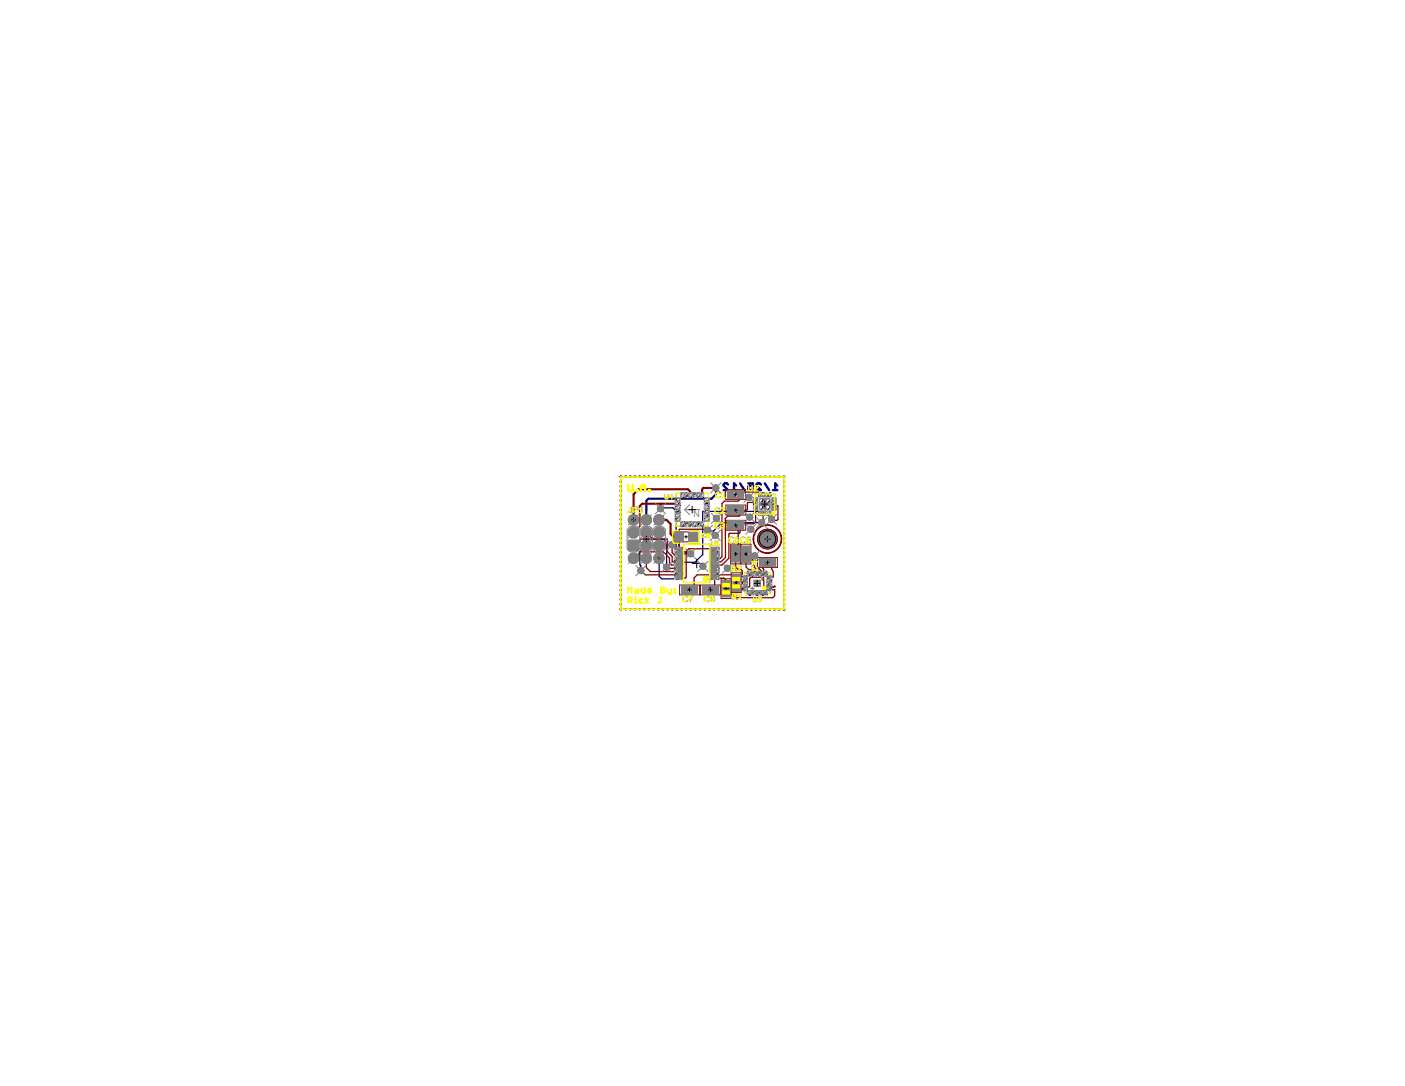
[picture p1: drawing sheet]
<svg xmlns="http://www.w3.org/2000/svg" width="279mm" height="216mm" viewBox="0 0 279 216" stroke-linecap="round" stroke-linejoin="round" font-family="sans-serif">
<defs><g id="words">
<g font-size="2" fill="#808080">
<text x="142.2" y="99.1">C1</text>
<text x="125" y="102.1">JP1</text>
<text x="137.9" y="102.9">N</text>
<text x="142" y="105.1">C3</text>
<text x="142.1" y="102.1">C2</text>
<text x="144.8" y="108">C5</text>
<text x="145.4" y="113.7">R2</text>
<text x="147.1" y="108">C6</text>
<text x="150.7" y="113.5" transform="rotate(-90 150.7 113.5)">C4</text>
<text x="135.7" y="119.7">C7</text>
<text x="140" y="119.7">C8</text>
<text x="145.5" y="119.2">R1</text>
</g>
<text font-size="1.6" fill="#808080" x="139.5" y="107">C9</text>
<g font-size=".4" fill="#808080">
<text x="149.8" y="117.3">X</text>
<text x="151.6" y="115.6">Y</text>
</g>
</g></defs>
<g fill="#808080" stroke="#808080" stroke-width=".2">
<path d="M124.9 107.4h2.1v2.1h-2.1z"/>
<circle cx="126" cy="105.9" r="1.12"/>
<circle cx="128.5" cy="108.4" r="1.12"/>
<circle cx="128.5" cy="105.9" r="1.12"/>
<circle cx="131" cy="108.4" r="1.12"/>
<circle cx="131" cy="105.9" r="1.12"/>
</g>
<g fill="#808080" stroke="#808080" stroke-width=".2">
<circle cx="126" cy="103.4" r="1.04"/>
<circle cx="128.5" cy="103.4" r="1.04"/>
<circle cx="131" cy="103.4" r="1.04"/>
<circle cx="152.6" cy="107.2" r="1.76"/>
<circle cx="131" cy="111" r="1.04"/>
<circle cx="128.5" cy="111" r="1.04"/>
<circle cx="126" cy="111" r="1.04"/>
<circle cx="142.3" cy="97" r=".61"/>
<circle cx="148.9" cy="98.9" r=".61"/>
<circle cx="149.1" cy="102.8" r=".61"/>
<circle cx="149.3" cy="105.2" r=".61"/>
<circle cx="139.8" cy="112.6" r=".61"/>
<circle cx="144.7" cy="113" r=".61"/>
<circle cx="142.2" cy="106.4" r=".61"/>
<circle cx="133.6" cy="108.3" r=".61"/>
<circle cx="142.5" cy="103.1" r=".61"/>
<circle cx="137.4" cy="110.1" r=".61"/>
<circle cx="131.3" cy="101.1" r=".61"/>
<circle cx="151.5" cy="103.9" r=".61"/>
<circle cx="140.7" cy="105.4" r=".61"/>
<circle cx="150.1" cy="110.5" r=".61"/>
<circle cx="127.4" cy="113.4" r=".61"/>
<circle cx="132.6" cy="112.7" r=".61"/>
<circle cx="153.4" cy="103.3" r=".61"/>
</g>
<g fill="#000080" stroke="#000080" stroke-width=".2">
<path d="M152.5 105.3a1.9 1.9 0 0 1 2.1 1.9 1.9 1.9 0 0 1-2.1 1.9v-.1a1.81 1.81 0 0 0 1.9-1.8 1.81 1.81 0 0 0-1.9-1.9z" fill-rule="evenodd"/>
<path d="M151.4 105.6l.6-.3 .7-.1v.1a1.81 1.81 0 0 0-1.8 1.9 1.81 1.81 0 0 0 1.8 1.8v.1a1.91 1.91 0 0 1-1.9-1.2 1.91 1.91 0 0 1 .6-2.3z" fill-rule="evenodd"/>
</g>
<path d="M144.8 96.3l-.2-.2h-.5l-.2 .2v.2l.9 .9h-.9M145.5 97.4h.9M146.4 96.5l-.4-.4v1.3M147.2 96.1l.8 1.3M148.8 96.1h.9v.7l-.5-.3h-.2l-.2 .3v.4l.2 .2h.5l.2-.2M151.3 96.3l-.2-.2h-.4l-.3 .2v.2l.9 .9h-.9M152.1 96.1l.9 1.3M153.7 97.4h.9M154.6 96.5l-.4-.4v1.3" fill="none" stroke="#000080" stroke-width=".47"/>
<g fill="none" stroke="#000080" stroke-width=".42">
<path d="M123.4 95.7v.1M123.4 96.6v.1M123.4 97.5v.2M123.4 98.5v.1M123.4 99.4v.1M123.5 94.7l-.1 .2M124.4 94.7h.1M125.3 94.7h.1M126.2 94.7h.1M127.1 94.7h.2M128.1 94.7h.1M129 94.7h.1"/>
<path d="M129.9 94.7h.1M130.9 94.7h.1M131.8 94.7h.1M132.7 94.7h.1M133.6 94.7h.1M134.5 94.7h.2M135.5 94.7h.1M136.4 94.8h.1M137.3 94.8h.1M138.2 94.8h.2M139.2 94.8h.1M140.1 94.8h.1"/>
<path d="M141 94.8h.1M141.9 94.8h.1M142.3 97l.1 1.3-.9 .8h-12.6l-.4 .4v3.9M142.9 94.8h.1M143.8 94.8h.1M144.7 94.8h.1M145.6 94.8h.2M146.6 94.8h.1M147.5 94.8h.1M148.4 94.8h.1M149.4 94.8h.1M150.3 94.8h.1"/>
<path d="M151.2 94.8h.1M152.1 94.8h.1M153 94.8h.2M154 94.8h.1M154.9 94.8h.1M155.8 94.8l.1 .1M155.9 95.7v.1M155.9 96.7v.1M155.9 97.6v.1M155.9 98.5v.2M155.9 99.5v.1M123.4 100.4v.1"/>
<path d="M123.4 101.3v.1M123.4 102.2v.2M123.4 103.2v.1M123.4 104.1v.1M123.4 105.1v.1M123.4 106v.1M123.4 106.9v.1M123.4 107.9v.1M123.4 108.8v.1M123.4 109.7v.2M123.4 110.7v.1M123.4 111.6v.1"/>
<path d="M123.4 112.5v.2M123.4 113.5v.1M123.4 114.4v.2M123.4 115.4v.1M123.4 116.3v.1M123.4 117.2v.2M123.4 118.2v.1M123.4 119.1v.1M155.9 100.4v.1M155.9 101.3v.2M155.9 102.3v.1M155.9 103.2v.2"/>
<path d="M155.9 104.2v.1M155.9 105.1v.1M155.9 106v.2M155.9 107v.1M155.9 107.9v.1M155.9 108.9v.1M155.9 109.8v.1M155.9 110.7v.1M155.9 111.7v.1M155.9 112.6v.1M155.9 113.5v.2M155.9 114.5v.1"/>
<path d="M155.9 115.4v.1M155.9 116.4v.1M155.9 117.3v.1M155.9 118.2v.1M155.9 119.2v.1M123.4 121l.1 .1M123.4 120.1v.1M124.4 121.1h.1M125.3 121.1h.1M126.2 121.1h.1M127.1 121.1h.2M128.1 121.1h.1"/>
<path d="M129 121.1h.1M129.9 121.1h.1M130.9 121.1h.1M131.8 121.1h.1M132.7 121.1h.1M133.6 121.1h.1M134.5 121.1h.2M135.5 121.1h.1M136.4 121.1h.1M137.3 121.1h.1M138.2 121.1h.2M139.2 121.1h.1"/>
<path d="M140.1 121.1h.1M141 121.1h.1M141.9 121.1h.1M142.9 121.1h.1M143.8 121.2h.1M144.7 121.2h.1M145.6 121.2h.2M146.6 121.2h.1M147.5 121.2h.1M148.4 121.2h.1M149.4 121.2h.1M150.3 121.2h.1"/>
<path d="M151.2 121.2h.1M152.1 121.2h.1M153 121.2h.2M154 121.2h.1M154.9 121.2h.1M155.9 120.1v.1M155.9 121l-.1 .2"/>
</g>
<path d="M127.4 112.5h.1M127.4 112.5v.9M128.5 108.4l-1.2 1.3v2.6l.1 .2M128.5 105.9l1.4 1.3h2.2l.5 1.2v4.3M131.3 101.1l.2-.1h2.3l.7 .6v7.9l.5 .6h2.4M146.5 103.9l.3 .3v5.3l1 1h2.3M151.5 103.9h-7.9l-1.7 1.7h-1l-.2-.2M153.4 103.3v-1.4l-.2-.2h-13.5v8.5l-1.5 1.6h-2.7l-.4 .2v1.9l-1.1 1.2h-2.4l-.5-.5-.1-3.6" fill="none" stroke="#000080" stroke-width=".25"/>
<path d="M125.1 107.5h1.8v1.9h-1.8z" fill="#008000" stroke="#008000" stroke-width=".2"/>
<circle cx="126" cy="108.4" r=".51" fill="#fff" stroke="#000" stroke-width=".2"/>
<circle cx="126" cy="105.9" r="1.01" fill="#008000" stroke="#008000" stroke-width=".2"/>
<circle cx="126" cy="105.9" r=".51" fill="#fff" stroke="#000" stroke-width=".2"/>
<circle cx="128.5" cy="108.4" r="1.01" fill="#008000" stroke="#008000" stroke-width=".2"/>
<circle cx="128.5" cy="108.4" r=".51" fill="#fff" stroke="#000" stroke-width=".2"/>
<circle cx="128.5" cy="105.9" r="1.01" fill="#008000" stroke="#008000" stroke-width=".2"/>
<circle cx="128.5" cy="105.9" r=".51" fill="#fff" stroke="#000" stroke-width=".2"/>
<circle cx="131" cy="108.4" r="1.01" fill="#008000" stroke="#008000" stroke-width=".2"/>
<circle cx="131" cy="108.4" r=".51" fill="#fff" stroke="#000" stroke-width=".2"/>
<circle cx="131" cy="105.9" r="1.01" fill="#008000" stroke="#008000" stroke-width=".2"/>
<circle cx="131" cy="105.9" r=".51" fill="#fff" stroke="#000" stroke-width=".2"/>
<circle cx="126" cy="103.4" r=".93" fill="#008000" stroke="#008000" stroke-width=".2"/>
<circle cx="126" cy="103.4" r=".51" fill="#fff" stroke="#000" stroke-width=".2"/>
<circle cx="128.5" cy="103.4" r=".93" fill="#008000" stroke="#008000" stroke-width=".2"/>
<circle cx="128.5" cy="103.4" r=".51" fill="#fff" stroke="#000" stroke-width=".2"/>
<circle cx="131" cy="103.4" r=".93" fill="#008000" stroke="#008000" stroke-width=".2"/>
<circle cx="131" cy="103.4" r=".51" fill="#fff" stroke="#000" stroke-width=".2"/>
<circle cx="131" cy="111" r=".93" fill="#008000" stroke="#008000" stroke-width=".2"/>
<circle cx="131" cy="111" r=".51" fill="#fff" stroke="#000" stroke-width=".2"/>
<circle cx="128.5" cy="111" r=".93" fill="#008000" stroke="#008000" stroke-width=".2"/>
<circle cx="128.5" cy="111" r=".51" fill="#fff" stroke="#000" stroke-width=".2"/>
<circle cx="126" cy="111" r=".93" fill="#008000" stroke="#008000" stroke-width=".2"/>
<circle cx="126" cy="111" r=".51" fill="#fff" stroke="#000" stroke-width=".2"/>
<circle cx="142.3" cy="97" r=".51" fill="#008000" stroke="#008000" stroke-width=".2"/>
<circle cx="142.3" cy="97" r=".3" fill="#fff" stroke="#000" stroke-width=".2"/>
<circle cx="148.9" cy="98.9" r=".51" fill="#008000" stroke="#008000" stroke-width=".2"/>
<circle cx="148.9" cy="98.9" r=".3" fill="#fff" stroke="#000" stroke-width=".2"/>
<circle cx="149.1" cy="102.8" r=".51" fill="#008000" stroke="#008000" stroke-width=".2"/>
<circle cx="149.1" cy="102.8" r=".3" fill="#fff" stroke="#000" stroke-width=".2"/>
<circle cx="149.3" cy="105.2" r=".51" fill="#008000" stroke="#008000" stroke-width=".2"/>
<circle cx="149.3" cy="105.2" r=".3" fill="#fff" stroke="#000" stroke-width=".2"/>
<circle cx="139.8" cy="112.6" r=".51" fill="#008000" stroke="#008000" stroke-width=".2"/>
<circle cx="139.8" cy="112.6" r=".3" fill="#fff" stroke="#000" stroke-width=".2"/>
<circle cx="144.7" cy="113" r=".51" fill="#008000" stroke="#008000" stroke-width=".2"/>
<circle cx="144.7" cy="113" r=".3" fill="#fff" stroke="#000" stroke-width=".2"/>
<circle cx="142.2" cy="106.4" r=".51" fill="#008000" stroke="#008000" stroke-width=".2"/>
<circle cx="142.2" cy="106.4" r=".3" fill="#fff" stroke="#000" stroke-width=".2"/>
<circle cx="133.6" cy="108.3" r=".51" fill="#008000" stroke="#008000" stroke-width=".2"/>
<circle cx="133.6" cy="108.3" r=".3" fill="#fff" stroke="#000" stroke-width=".2"/>
<circle cx="142.5" cy="103.1" r=".51" fill="#008000" stroke="#008000" stroke-width=".2"/>
<circle cx="142.5" cy="103.1" r=".3" fill="#fff" stroke="#000" stroke-width=".2"/>
<circle cx="137.4" cy="110.1" r=".51" fill="#008000" stroke="#008000" stroke-width=".2"/>
<circle cx="137.4" cy="110.1" r=".3" fill="#fff" stroke="#000" stroke-width=".2"/>
<circle cx="131.3" cy="101.1" r=".51" fill="#008000" stroke="#008000" stroke-width=".2"/>
<circle cx="131.3" cy="101.1" r=".3" fill="#fff" stroke="#000" stroke-width=".2"/>
<circle cx="151.5" cy="103.9" r=".51" fill="#008000" stroke="#008000" stroke-width=".2"/>
<circle cx="151.5" cy="103.9" r=".3" fill="#fff" stroke="#000" stroke-width=".2"/>
<circle cx="140.7" cy="105.4" r=".51" fill="#008000" stroke="#008000" stroke-width=".2"/>
<circle cx="140.7" cy="105.4" r=".3" fill="#fff" stroke="#000" stroke-width=".2"/>
<circle cx="150.1" cy="110.5" r=".51" fill="#008000" stroke="#008000" stroke-width=".2"/>
<circle cx="150.1" cy="110.5" r=".3" fill="#fff" stroke="#000" stroke-width=".2"/>
<circle cx="127.4" cy="113.4" r=".51" fill="#008000" stroke="#008000" stroke-width=".2"/>
<circle cx="127.4" cy="113.4" r=".3" fill="#fff" stroke="#000" stroke-width=".2"/>
<circle cx="132.6" cy="112.7" r=".51" fill="#008000" stroke="#008000" stroke-width=".2"/>
<circle cx="132.6" cy="112.7" r=".3" fill="#fff" stroke="#000" stroke-width=".2"/>
<circle cx="153.4" cy="103.3" r=".51" fill="#008000" stroke="#008000" stroke-width=".2"/>
<circle cx="153.4" cy="103.3" r=".3" fill="#fff" stroke="#000" stroke-width=".2"/>
<g fill="#800000" stroke="#800000" stroke-width=".2">
<path d="M153.5 100.4h.8v.3h-.8z"/>
<path d="M153.5 101h.8v.3h-.8z"/>
<path d="M153.5 99.7h.8v.4h-.8z"/>
<path d="M153.5 99.1h.8v.3h-.8z"/>
<path d="M152.9 98h.3v.7h-.3z"/>
<path d="M152.3 98h.3v.7h-.3z"/>
<path d="M151.6 98h.3v.7h-.3z"/>
<path d="M150.9 98h.4v.7h-.4z"/>
<path d="M149.9 99.1h.7v.3h-.7z"/>
<path d="M149.9 99.7h.7v.4h-.7z"/>
<path d="M149.9 100.4h.7v.3h-.7z"/>
<path d="M149.9 101h.7v.3h-.7z"/>
<path d="M150.9 101.7h.4v.7h-.4z"/>
<path d="M151.6 101.7h.3v.7h-.3z"/>
<path d="M152.2 101.7h.4v.7h-.4z"/>
<path d="M152.9 101.7h.3v.7h-.3z"/>
<path d="M151.1 99.2h2v2h-2z"/>
<path d="M141.4 114.7h1.5v.4h-1.5z"/>
<path d="M141.4 114.1h1.5v.4h-1.5z"/>
<path d="M141.4 113.4h1.5v.4h-1.5z"/>
<path d="M141.4 112.8h1.5v.4h-1.5z"/>
<path d="M141.4 112.1h1.5v.4h-1.5z"/>
<path d="M141.4 111.5h1.5v.4h-1.5z"/>
<path d="M141.4 110.8h1.5v.4h-1.5z"/>
<path d="M141.4 110.2h1.5v.4h-1.5z"/>
<path d="M141.4 109.5h1.5v.4h-1.5z"/>
<path d="M141.4 108.9h1.5v.4h-1.5z"/>
<path d="M134.2 108.9h1.5v.4h-1.5z"/>
<path d="M134.2 109.5h1.5v.4h-1.5z"/>
<path d="M134.2 110.2h1.5v.4h-1.5z"/>
<path d="M134.2 110.8h1.5v.4h-1.5z"/>
<path d="M134.2 111.5h1.5v.4h-1.5z"/>
<path d="M134.2 112.1h1.5v.4h-1.5z"/>
<path d="M134.2 112.8h1.5v.4h-1.5z"/>
<path d="M134.2 113.4h1.5v.4h-1.5z"/>
<path d="M134.2 114.1h1.5v.4h-1.5z"/>
<path d="M134.2 114.7h1.5v.4h-1.5z"/>
<path d="M152.6 117.1h.8v.2h-.8z"/>
<path d="M152.6 116.6h.8v.2h-.8z"/>
<path d="M152.6 116.1h.8v.3h-.8z"/>
<path d="M152.6 115.6h.8v.2h-.8z"/>
<path d="M152.6 115.1h.8v.2h-.8z"/>
<path d="M152.6 114.6h.8v.3h-.8z"/>
<path d="M152.2 113.6h.2v.8h-.2z"/>
<path d="M151.7 113.6h.3v.8h-.3z"/>
<path d="M151.2 113.6h.2v.8h-.2z"/>
<path d="M150.7 113.6h.2v.8h-.2z"/>
<path d="M150.2 113.6h.3v.8h-.3z"/>
<path d="M149.7 113.6h.2v.8h-.2z"/>
<path d="M149.2 113.6h.3v.8h-.3z"/>
<path d="M148.7 113.6h.2v.8h-.2z"/>
<path d="M147.7 114.6h.8v.3h-.8z"/>
<path d="M147.7 115.1h.8v.2h-.8z"/>
<path d="M147.7 115.6h.8v.2h-.8z"/>
<path d="M147.7 116.1h.8v.3h-.8z"/>
<path d="M147.7 116.6h.8v.2h-.8z"/>
<path d="M147.7 117.1h.8v.2h-.8z"/>
<path d="M148.7 117.5h.2v.8h-.2z"/>
<path d="M149.2 117.5h.3v.8h-.3z"/>
<path d="M149.7 117.5h.2v.8h-.2z"/>
<path d="M150.2 117.5h.3v.8h-.3z"/>
<path d="M150.7 117.5h.2v.8h-.2z"/>
<path d="M151.2 117.5h.2v.8h-.2z"/>
<path d="M151.7 117.5h.3v.8h-.3z"/>
<path d="M152.2 117.5h.2v.8h-.2z"/>
<path d="M150 115.4h1.2v1.2h-1.2z"/>
<path d="M140.1 103.1h.8v.4h-.8z"/>
<path d="M140.1 102.3h.8v.4h-.8z"/>
<path d="M140.1 101.6h.8v.3h-.8z"/>
<path d="M140.1 100.8h.8v.3h-.8z"/>
<path d="M140.1 99.9h.8v.4h-.8z"/>
<path d="M140.1 99.1h.8v.4h-.8z"/>
<path d="M139.4 98h.4v.8h-.4z"/>
<path d="M138.7 98h.3v.8h-.3z"/>
<path d="M137.9 98h.3v.8h-.3z"/>
<path d="M137.1 98h.3v.8h-.3z"/>
<path d="M136.2 98h.4v.8h-.4z"/>
<path d="M135.5 98h.3v.8h-.3z"/>
<path d="M134.3 99.1h.8v.4h-.8z"/>
<path d="M134.3 99.9h.8v.4h-.8z"/>
<path d="M134.3 100.8h.8v.3h-.8z"/>
<path d="M134.3 101.6h.8v.3h-.8z"/>
<path d="M134.3 102.3h.8v.4h-.8z"/>
<path d="M134.3 103.1h.8v.4h-.8z"/>
<path d="M135.5 103.8h.3v.8h-.3z"/>
<path d="M136.2 103.8h.4v.8h-.4z"/>
<path d="M137.1 103.8h.3v.8h-.3z"/>
<path d="M137.9 103.8h.3v.8h-.3z"/>
<path d="M138.7 103.8h.3v.8h-.3z"/>
<path d="M139.4 103.8h.4v.8h-.4z"/>
<path d="M146.5 97.6h1.3v1.5h-1.3z"/>
<path d="M144.8 97.6h1.3v1.5h-1.3z"/>
<path d="M146.5 100.7h1.3v1.5h-1.3z"/>
<path d="M144.8 100.7h1.3v1.5h-1.3z"/>
<path d="M146.5 103.7h1.3v1.5h-1.3z"/>
<path d="M144.8 103.7h1.3v1.5h-1.3z"/>
<path d="M152.8 111.1h1.3v1.4h-1.3z"/>
<path d="M151.1 111.1h1.3v1.4h-1.3z"/>
<path d="M145.6 110.3h1.4v1.3h-1.4z"/>
<path d="M145.6 108.6h1.4v1.3h-1.4z"/>
<path d="M147.6 110.3h1.5v1.4h-1.5z"/>
<path d="M147.6 108.6h1.5v1.4h-1.5z"/>
<path d="M143.7 117.5h1.4v1.1h-1.4z"/>
<path d="M143.7 115.5h1.4v1.1h-1.4z"/>
<path d="M145.7 116.3h1.4v1.1h-1.4z"/>
<path d="M145.7 114.3h1.4v1.1h-1.4z"/>
<path d="M137.3 116.5h1.3v1.5h-1.3z"/>
<path d="M135.6 116.5h1.3v1.5h-1.3z"/>
<path d="M141.5 116.5h1.3v1.5h-1.3z"/>
<path d="M139.8 116.5h1.3v1.5h-1.3z"/>
<path d="M134.2 105.8h1.6v1.8h-1.6z"/>
<path d="M137 105.8h1.6v1.8h-1.6z"/>
</g>
<g fill="none" stroke="#800000" stroke-width=".42">
<path d="M123.4 95.7v.1M123.4 96.6v.1M123.4 97.5v.2M123.4 98.5v.1M123.4 99.4v.1M123.5 94.7l-.1 .2M124.4 94.7h.1M125.3 94.7h.1M126.2 94.7h.1M127.1 94.7h.2M128.1 94.7h.1M129 94.7h.1"/>
<path d="M129.9 94.7h.1M130.9 94.7h.1M131.8 94.7h.1M132.7 94.7h.1M133.6 94.7h.1M134.5 94.7h.2M135.5 94.7h.1M136.4 94.8h.1M137.3 98.5l-.1-.8-.4-.4h-9.8l-1 1v5.1M137.3 94.8h.1M138.2 94.8h.2M139.2 94.8h.1"/>
<path d="M140.1 94.8h.1M141 94.8h.1M141.9 94.8h.1M142.3 97h-2.5l-.2 .3v1.1M142.9 94.8h.1M143.8 94.8h.1M144.7 94.8h.1M145.6 94.8h.2M146.6 94.8h.1M147.5 94.8h.1M148.4 94.8h.1M149.4 94.8h.1"/>
<path d="M150.3 94.8h.1M151.2 94.8h.1M152.1 94.8h.1M153 94.8h.2M154 94.8h.1M154.9 94.8h.1M155.8 94.8l.1 .1M155.9 95.7v.1M155.9 96.7v.1M155.9 97.6v.1M155.9 98.5v.2M155.9 99.5v.1"/>
<path d="M123.4 100.4v.1M123.4 101.3v.1M123.4 102.2v.2M123.4 103.2v.1M123.4 104.1v.1M123.4 105.1v.1M123.4 106v.1M123.4 106.9v.1M123.4 107.9v.1M123.4 108.8v.1M123.4 109.7v.2M123.4 110.7v.1"/>
<path d="M123.4 111.6v.1M123.4 112.5v.2M123.4 113.5v.1M123.4 114.4v.2M123.4 115.4v.1M123.4 116.3v.1M123.4 117.2v.2M123.4 118.2v.1M123.4 119.1v.1M131 103.4h1.5l.8 .8v2l.7 .6 1-.1-.1 2.4M134.7 100.1h-7l-.5 .5 .1 1.5M155.9 100.4v.1"/>
<path d="M155.9 101.3v.2M155.9 102.3v.1M155.9 103.2v.2M155.9 104.2v.1M155.9 105.1v.1M155.9 106v.2M155.9 107v.1M155.9 107.9v.1M155.9 108.9v.1M155.9 109.8v.1M155.9 110.7v.1M155.9 111.7v.1"/>
<path d="M155.9 112.6v.1M155.9 113.5v.2M155.9 114.5v.1M155.9 115.4v.1M155.9 116.4v.1M155.9 117.3v.1M155.9 118.2v.1M155.9 119.2v.1M123.4 121l.1 .1M123.4 120.1v.1M124.4 121.1h.1M125.3 121.1h.1"/>
<path d="M126.2 121.1h.1M127.1 121.1h.2M128.1 121.1h.1M129 121.1h.1M129.9 121.1h.1M130.9 121.1h.1M131.8 121.1h.1M132.7 121.1h.1M133.6 121.1h.1M134.5 121.1h.2M135.5 121.1h.1M136.4 121.1h.1"/>
<path d="M137.3 121.1h.1M138.2 121.1h.2M139.2 121.1h.1M140.1 121.1h.1M141 121.1h.1M141.9 121.1h.1M142.9 121.1h.1M143.8 121.2h.1M144.7 121.2h.1M145.6 121.2h.2M146.6 121.2h.1M147.5 121.2h.1"/>
<path d="M148.4 121.2h.1M149.4 121.2h.1M150.3 121.2h.1M151.2 121.2h.1M152.1 121.2h.1M153 121.2h.2M154 121.2h.1M154.9 121.2h.1M155.9 120.1v.1M155.9 121l-.1 .2"/>
</g>
<g fill="none" stroke="#800000" stroke-width=".25">
<path d="M150.3 99.9h-1.5l-.2 .1v1.3l-.2 .2-1.2-.1v1.1l-.2 .1h-2.3l-.5 .5 .1 7.7-.9 .9h-1.2M151.1 98.3v-.2l-.2-.3h-2.9l-.9 .5 .1 1-.4 .3h-2.8l-.4 .5v10.5l-.4 .4h-1M151.1 98.3v.1M126 111v.6l1.3-1.9h4.6l1.2 1.2v1l.4 .4 1.5 .1M126 108.4v.5l1.3-1.2 .1-.5h5.3v2.5l.7 .7M127.3 102.1v2.5l-1.3 1.3M127.4 113.4l.9 .9h6.6M128.5 111v1.9l.8 .7h5.6M131.5 100.1l-.2 .2v.8M132.6 112.7l.4 .3h1.9M133.4 110.4l.3 .3v.8l.1 .2h1.1M133.4 110.4h.1"/>
<path d="M133.6 108.3l.1 1.6 .5 .5h.7M134.9 109.7h2l.5 .4M140.7 105.4h.1M140.7 105.4l-.2-.2h-5.3l-.2 .2v1.3M142.2 109.1h-5.2l-.7 .6 .2 .2v4.8l-.3 .2h-1.3M144.4 116v-.6l-.4-.5h-1.8l-.1 2.4M144.4 116h.1M146.3 111v1.8l.4 .4h.6l.3 .3v1.1l.5 .1M146.4 116.8h.2l.4 .4h1.1M146.4 114.9l-1-.6h-6.8l-.6 .6v2.4M148.4 111v1.7l.5 .5h.8l.1 .8M149.8 114v.1"/>
<path d="M150.1 110.5l-.4 .4v.8l.3 .4v.6l.3 .4h.7l.3 .3v1.2l-.1 .2h-1.9l-.2 .2v1.5l-.2 .2h-.8M150.3 101.2v2.5l-.5 .4h-2.6v1.7l-.2 .2h-1.9l-.2 .2v4.8l-1.3 1.3-1.4 .1M151.3 114v.1M151.8 111.8l-.2 1.1 .3 .3v3.4l.1 .1M151.8 114v.1M151.8 115h.1M152 116.7l2.1-.1v-.1l-.3 .2h-.8M152 116.7l-.1 .2-.1 1M152.4 102h-.7v1.6l-.2 .3M153 117.2h1.1v1.2l-.4 .4h-7.6l-.8-.8h-.9M153.5 111.8v1.3l.3 .6v1h-.8M153.9 100.5l.8 .1v2.7l-.2 .2h-.9l-.2-.2"/>
</g>
<path d="M125.1 107.5h1.8v1.9h-1.8z" fill="#008000" stroke="#008000" stroke-width=".2"/>
<circle cx="126" cy="108.4" r=".51" fill="#fff" stroke="#000" stroke-width=".2"/>
<circle cx="126" cy="105.9" r="1.01" fill="#008000" stroke="#008000" stroke-width=".2"/>
<circle cx="126" cy="105.9" r=".51" fill="#fff" stroke="#000" stroke-width=".2"/>
<circle cx="128.5" cy="108.4" r="1.01" fill="#008000" stroke="#008000" stroke-width=".2"/>
<circle cx="128.5" cy="108.4" r=".51" fill="#fff" stroke="#000" stroke-width=".2"/>
<circle cx="128.5" cy="105.9" r="1.01" fill="#008000" stroke="#008000" stroke-width=".2"/>
<circle cx="128.5" cy="105.9" r=".51" fill="#fff" stroke="#000" stroke-width=".2"/>
<circle cx="131" cy="108.4" r="1.01" fill="#008000" stroke="#008000" stroke-width=".2"/>
<circle cx="131" cy="108.4" r=".51" fill="#fff" stroke="#000" stroke-width=".2"/>
<circle cx="131" cy="105.9" r="1.01" fill="#008000" stroke="#008000" stroke-width=".2"/>
<circle cx="131" cy="105.9" r=".51" fill="#fff" stroke="#000" stroke-width=".2"/>
<circle cx="126" cy="103.4" r=".93" fill="#008000" stroke="#008000" stroke-width=".2"/>
<circle cx="126" cy="103.4" r=".51" fill="#fff" stroke="#000" stroke-width=".2"/>
<circle cx="128.5" cy="103.4" r=".93" fill="#008000" stroke="#008000" stroke-width=".2"/>
<circle cx="128.5" cy="103.4" r=".51" fill="#fff" stroke="#000" stroke-width=".2"/>
<circle cx="131" cy="103.4" r=".93" fill="#008000" stroke="#008000" stroke-width=".2"/>
<circle cx="131" cy="103.4" r=".51" fill="#fff" stroke="#000" stroke-width=".2"/>
<circle cx="131" cy="111" r=".93" fill="#008000" stroke="#008000" stroke-width=".2"/>
<circle cx="131" cy="111" r=".51" fill="#fff" stroke="#000" stroke-width=".2"/>
<circle cx="128.5" cy="111" r=".93" fill="#008000" stroke="#008000" stroke-width=".2"/>
<circle cx="128.5" cy="111" r=".51" fill="#fff" stroke="#000" stroke-width=".2"/>
<circle cx="126" cy="111" r=".93" fill="#008000" stroke="#008000" stroke-width=".2"/>
<circle cx="126" cy="111" r=".51" fill="#fff" stroke="#000" stroke-width=".2"/>
<circle cx="142.3" cy="97" r=".51" fill="#008000" stroke="#008000" stroke-width=".2"/>
<circle cx="142.3" cy="97" r=".3" fill="#fff" stroke="#000" stroke-width=".2"/>
<circle cx="148.9" cy="98.9" r=".51" fill="#008000" stroke="#008000" stroke-width=".2"/>
<circle cx="148.9" cy="98.9" r=".3" fill="#fff" stroke="#000" stroke-width=".2"/>
<circle cx="149.1" cy="102.8" r=".51" fill="#008000" stroke="#008000" stroke-width=".2"/>
<circle cx="149.1" cy="102.8" r=".3" fill="#fff" stroke="#000" stroke-width=".2"/>
<circle cx="149.3" cy="105.2" r=".51" fill="#008000" stroke="#008000" stroke-width=".2"/>
<circle cx="149.3" cy="105.2" r=".3" fill="#fff" stroke="#000" stroke-width=".2"/>
<circle cx="139.8" cy="112.6" r=".51" fill="#008000" stroke="#008000" stroke-width=".2"/>
<circle cx="139.8" cy="112.6" r=".3" fill="#fff" stroke="#000" stroke-width=".2"/>
<circle cx="144.7" cy="113" r=".51" fill="#008000" stroke="#008000" stroke-width=".2"/>
<circle cx="144.7" cy="113" r=".3" fill="#fff" stroke="#000" stroke-width=".2"/>
<circle cx="142.2" cy="106.4" r=".51" fill="#008000" stroke="#008000" stroke-width=".2"/>
<circle cx="142.2" cy="106.4" r=".3" fill="#fff" stroke="#000" stroke-width=".2"/>
<circle cx="133.6" cy="108.3" r=".51" fill="#008000" stroke="#008000" stroke-width=".2"/>
<circle cx="133.6" cy="108.3" r=".3" fill="#fff" stroke="#000" stroke-width=".2"/>
<circle cx="142.5" cy="103.1" r=".51" fill="#008000" stroke="#008000" stroke-width=".2"/>
<circle cx="142.5" cy="103.1" r=".3" fill="#fff" stroke="#000" stroke-width=".2"/>
<circle cx="137.4" cy="110.1" r=".51" fill="#008000" stroke="#008000" stroke-width=".2"/>
<circle cx="137.4" cy="110.1" r=".3" fill="#fff" stroke="#000" stroke-width=".2"/>
<circle cx="131.3" cy="101.1" r=".51" fill="#008000" stroke="#008000" stroke-width=".2"/>
<circle cx="131.3" cy="101.1" r=".3" fill="#fff" stroke="#000" stroke-width=".2"/>
<circle cx="151.5" cy="103.9" r=".51" fill="#008000" stroke="#008000" stroke-width=".2"/>
<circle cx="151.5" cy="103.9" r=".3" fill="#fff" stroke="#000" stroke-width=".2"/>
<circle cx="140.7" cy="105.4" r=".51" fill="#008000" stroke="#008000" stroke-width=".2"/>
<circle cx="140.7" cy="105.4" r=".3" fill="#fff" stroke="#000" stroke-width=".2"/>
<circle cx="150.1" cy="110.5" r=".51" fill="#008000" stroke="#008000" stroke-width=".2"/>
<circle cx="150.1" cy="110.5" r=".3" fill="#fff" stroke="#000" stroke-width=".2"/>
<circle cx="127.4" cy="113.4" r=".51" fill="#008000" stroke="#008000" stroke-width=".2"/>
<circle cx="127.4" cy="113.4" r=".3" fill="#fff" stroke="#000" stroke-width=".2"/>
<circle cx="132.6" cy="112.7" r=".51" fill="#008000" stroke="#008000" stroke-width=".2"/>
<circle cx="132.6" cy="112.7" r=".3" fill="#fff" stroke="#000" stroke-width=".2"/>
<circle cx="153.4" cy="103.3" r=".51" fill="#008000" stroke="#008000" stroke-width=".2"/>
<circle cx="153.4" cy="103.3" r=".3" fill="#fff" stroke="#000" stroke-width=".2"/>
<g fill="#800000" stroke="#800000" stroke-width=".2">
<path d="M152.5 105.3a1.9 1.9 0 0 1 2.1 1.9 1.9 1.9 0 0 1-2.1 1.9v-.1a1.81 1.81 0 0 0 1.9-1.8 1.81 1.81 0 0 0-1.9-1.9z" fill-rule="evenodd"/>
<path d="M151.4 105.6l.6-.3 .7-.1v.1a1.81 1.81 0 0 0-1.8 1.9 1.81 1.81 0 0 0 1.8 1.8v.1a1.91 1.91 0 0 1-1.9-1.2 1.91 1.91 0 0 1 .6-2.3z" fill-rule="evenodd"/>
<path d="M150.4 105.4a2.85 2.85 0 0 1 4.6 .2 2.85 2.85 0 0 1-1.6 4.3 2.85 2.85 0 0 1-3.6-2.7h.1a2.72 2.72 0 0 1 3.9-2.5 2.72 2.72 0 0 1 .4 4.6 2.72 2.72 0 0 1-4.3-1.7v-.4h-.1a2.97 2.97 0 0 1 .6-1.8z" fill-rule="evenodd"/>
</g>
<path d="M144.3 97.3h3.9v2h-3.9zM134 105.7h4.9v2h-4.9zM135.1 116.3h4v2h-4zM139.3 116.3h3.9v2h-3.9zM143.4 115.1h2v3.9h-2zM144.4 100.4h3.9v2h-3.9zM144.4 103.4h3.9v2h-3.9zM145.3 108.2h2v3.9h-2zM145.4 113.9h2v3.9h-2zM147.4 108.2h1.9v3.9h-1.9zM150.6 110.8h4v2h-4z" fill="none" stroke="#800000" stroke-width=".2"/>
<g fill="#808080" stroke="#808080" stroke-width=".2">
<path d="M153.5 100.3h.8v.5h-.8z"/>
<path d="M153.5 100.9h.8v.6h-.8z"/>
<path d="M153.5 99.6h.8v.6h-.8z"/>
<path d="M153.5 99h.8v.5h-.8z"/>
<path d="M152.8 97.9h.5v.9h-.5z"/>
<path d="M152.1 97.9h.6v.9h-.6z"/>
<path d="M151.5 97.9h.5v.9h-.5z"/>
<path d="M150.8 97.9h.6v.9h-.6z"/>
<path d="M149.8 99h.9v.5h-.9z"/>
<path d="M149.8 99.6h.9v.6h-.9z"/>
<path d="M149.8 100.3h.9v.5h-.9z"/>
<path d="M149.8 100.9h.9v.6h-.9z"/>
<path d="M150.8 101.6h.6v.9h-.6z"/>
<path d="M151.5 101.6h.5v.9h-.5z"/>
<path d="M152.1 101.6h.6v.9h-.6z"/>
<path d="M152.8 101.6h.5v.9h-.5z"/>
<path d="M151.1 99.2h2v2h-2z"/>
<path d="M141.3 114.6h1.7v.6h-1.7z"/>
<path d="M141.3 114h1.7v.6h-1.7z"/>
<path d="M141.3 113.3h1.7v.6h-1.7z"/>
<path d="M141.3 112.7h1.7v.6h-1.7z"/>
<path d="M141.3 112h1.7v.6h-1.7z"/>
<path d="M141.3 111.4h1.7v.6h-1.7z"/>
<path d="M141.3 110.7h1.7v.6h-1.7z"/>
<path d="M141.3 110.1h1.7v.6h-1.7z"/>
<path d="M141.3 109.4h1.7v.6h-1.7z"/>
<path d="M141.3 108.8h1.7v.6h-1.7z"/>
<path d="M134.1 108.8h1.7v.6h-1.7z"/>
<path d="M134.1 109.4h1.7v.6h-1.7z"/>
<path d="M134.1 110.1h1.7v.6h-1.7z"/>
<path d="M134.1 110.7h1.7v.6h-1.7z"/>
<path d="M134.1 111.4h1.7v.6h-1.7z"/>
<path d="M134.1 112h1.7v.6h-1.7z"/>
<path d="M134.1 112.7h1.7v.6h-1.7z"/>
<path d="M134.1 113.3h1.7v.6h-1.7z"/>
<path d="M134.1 114h1.7v.6h-1.7z"/>
<path d="M134.1 114.6h1.7v.6h-1.7z"/>
<path d="M152.5 117h1v.5h-1z"/>
<path d="M152.5 116.5h1v.4h-1z"/>
<path d="M152.5 116h1v.5h-1z"/>
<path d="M152.5 115.5h1v.5h-1z"/>
<path d="M152.5 115h1v.4h-1z"/>
<path d="M152.5 114.5h1v.5h-1z"/>
<path d="M152.1 113.5h.4v1.1h-.4z"/>
<path d="M151.6 113.5h.5v1.1h-.5z"/>
<path d="M151.1 113.5h.5v1.1h-.5z"/>
<path d="M150.6 113.5h.4v1.1h-.4z"/>
<path d="M150.1 113.5h.5v1.1h-.5z"/>
<path d="M149.6 113.5h.5v1.1h-.5z"/>
<path d="M149.1 113.5h.5v1.1h-.5z"/>
<path d="M148.6 113.5h.5v1.1h-.5z"/>
<path d="M147.6 114.5h1.1v.5h-1.1z"/>
<path d="M147.6 115h1.1v.4h-1.1z"/>
<path d="M147.6 115.5h1.1v.5h-1.1z"/>
<path d="M147.6 116h1.1v.5h-1.1z"/>
<path d="M147.6 116.5h1.1v.4h-1.1z"/>
<path d="M147.6 117h1.1v.5h-1.1z"/>
<path d="M148.6 117.4h.5v1h-.5z"/>
<path d="M149.1 117.4h.5v1h-.5z"/>
<path d="M149.6 117.4h.5v1h-.5z"/>
<path d="M150.1 117.4h.5v1h-.5z"/>
<path d="M150.6 117.4h.4v1h-.4z"/>
<path d="M151.1 117.4h.5v1h-.5z"/>
<path d="M151.6 117.4h.5v1h-.5z"/>
<path d="M152.1 117.4h.4v1h-.4z"/>
<path d="M150 115.4h1.2v1.2h-1.2z"/>
<path d="M124.9 107.4h2.1v2.1h-2.1z"/>
<path d="M140 103h1.1v.6h-1.1z"/>
<path d="M140 102.2h1.1v.6h-1.1z"/>
<path d="M140 101.5h1.1v.5h-1.1z"/>
<path d="M140 100.6h1.1v.6h-1.1z"/>
<path d="M140 99.8h1.1v.6h-1.1z"/>
<path d="M140 99h1.1v.6h-1.1z"/>
<path d="M139.3 97.9h.6v1.1h-.6z"/>
<path d="M138.6 97.9h.5v1.1h-.5z"/>
<path d="M137.8 97.9h.5v1.1h-.5z"/>
<path d="M136.9 97.9h.6v1.1h-.6z"/>
<path d="M136.1 97.9h.6v1.1h-.6z"/>
<path d="M135.4 97.9h.6v1.1h-.6z"/>
<path d="M134.2 99h1.1v.6h-1.1z"/>
<path d="M134.2 99.8h1.1v.6h-1.1z"/>
<path d="M134.2 100.6h1.1v.6h-1.1z"/>
<path d="M134.2 101.5h1.1v.5h-1.1z"/>
<path d="M134.2 102.2h1.1v.6h-1.1z"/>
<path d="M134.2 103h1.1v.6h-1.1z"/>
<path d="M135.4 103.7h.6v1h-.6z"/>
<path d="M136.1 103.7h.6v1h-.6z"/>
<path d="M136.9 103.7h.6v1h-.6z"/>
<path d="M137.8 103.7h.5v1h-.5z"/>
<path d="M138.6 103.7h.5v1h-.5z"/>
<path d="M139.3 103.7h.6v1h-.6z"/>
<path d="M146.4 97.5h1.4v1.7h-1.4z"/>
<path d="M144.7 97.5h1.5v1.7h-1.5z"/>
<path d="M146.4 100.6h1.5v1.7h-1.5z"/>
<path d="M144.7 100.6h1.5v1.7h-1.5z"/>
<path d="M146.4 103.6h1.5v1.7h-1.5z"/>
<path d="M144.7 103.6h1.5v1.7h-1.5z"/>
<path d="M152.7 111h1.5v1.6h-1.5z"/>
<path d="M151 111h1.5v1.6h-1.5z"/>
<path d="M145.5 110.2h1.7v1.5h-1.7z"/>
<path d="M145.5 108.5h1.7v1.5h-1.7z"/>
<path d="M147.5 110.3h1.7v1.4h-1.7z"/>
<path d="M147.5 108.6h1.7v1.4h-1.7z"/>
<path d="M143.6 117.4h1.6v1.3h-1.6z"/>
<path d="M143.6 115.4h1.6v1.3h-1.6z"/>
<path d="M145.6 116.2h1.6v1.3h-1.6z"/>
<path d="M145.6 114.2h1.6v1.3h-1.6z"/>
<path d="M137.2 116.4h1.5v1.7h-1.5z"/>
<path d="M135.5 116.4h1.5v1.7h-1.5z"/>
<path d="M141.4 116.4h1.5v1.7h-1.5z"/>
<path d="M139.7 116.4h1.5v1.7h-1.5z"/>
<path d="M134.1 105.7h1.8v2h-1.8z"/>
<path d="M136.9 105.7h1.8v2h-1.8z"/>
<path d="M153.5 100.4h.8v.3h-.8z"/>
<path d="M153.5 101h.8v.3h-.8z"/>
<path d="M153.5 99.7h.8v.4h-.8z"/>
<path d="M153.5 99.1h.8v.3h-.8z"/>
<path d="M152.9 98h.3v.7h-.3z"/>
<path d="M152.3 98h.3v.7h-.3z"/>
<path d="M151.6 98h.3v.7h-.3z"/>
<path d="M150.9 98h.4v.7h-.4z"/>
<path d="M149.9 99.1h.7v.3h-.7z"/>
<path d="M149.9 99.7h.7v.4h-.7z"/>
<path d="M149.9 100.4h.7v.3h-.7z"/>
<path d="M149.9 101h.7v.3h-.7z"/>
<path d="M150.9 101.7h.4v.7h-.4z"/>
<path d="M151.6 101.7h.3v.7h-.3z"/>
<path d="M152.2 101.7h.4v.7h-.4z"/>
<path d="M152.9 101.7h.3v.7h-.3z"/>
<path d="M152.4 99.2h.7v.7h-.7z"/>
<path d="M152.4 100.5h.7v.7h-.7z"/>
<path d="M151.1 100.5h.7v.7h-.7z"/>
<path d="M151.1 99.2h.7v.7h-.7z"/>
<path d="M141.4 114.7h1.5v.4h-1.5z"/>
<path d="M141.4 114.1h1.5v.4h-1.5z"/>
<path d="M141.4 113.4h1.5v.4h-1.5z"/>
<path d="M141.4 112.8h1.5v.4h-1.5z"/>
<path d="M141.4 112.1h1.5v.4h-1.5z"/>
<path d="M141.4 111.5h1.5v.4h-1.5z"/>
<path d="M141.4 110.8h1.5v.4h-1.5z"/>
<path d="M141.4 110.2h1.5v.4h-1.5z"/>
<path d="M141.4 109.5h1.5v.4h-1.5z"/>
<path d="M141.4 108.9h1.5v.4h-1.5z"/>
<path d="M134.2 108.9h1.5v.4h-1.5z"/>
<path d="M134.2 109.5h1.5v.4h-1.5z"/>
<path d="M134.2 110.2h1.5v.4h-1.5z"/>
<path d="M134.2 110.8h1.5v.4h-1.5z"/>
<path d="M134.2 111.5h1.5v.4h-1.5z"/>
<path d="M134.2 112.1h1.5v.4h-1.5z"/>
<path d="M134.2 112.8h1.5v.4h-1.5z"/>
<path d="M134.2 113.4h1.5v.4h-1.5z"/>
<path d="M134.2 114.1h1.5v.4h-1.5z"/>
<path d="M134.2 114.7h1.5v.4h-1.5z"/>
<path d="M152.6 117.1h.8v.2h-.8z"/>
<path d="M152.6 116.6h.8v.2h-.8z"/>
<path d="M152.6 116.1h.8v.3h-.8z"/>
<path d="M152.6 115.6h.8v.2h-.8z"/>
<path d="M152.6 115.1h.8v.2h-.8z"/>
<path d="M152.6 114.6h.8v.3h-.8z"/>
<path d="M152.2 113.6h.2v.8h-.2z"/>
<path d="M151.7 113.6h.3v.8h-.3z"/>
<path d="M151.2 113.6h.2v.8h-.2z"/>
<path d="M150.7 113.6h.2v.8h-.2z"/>
<path d="M150.2 113.6h.3v.8h-.3z"/>
<path d="M149.7 113.6h.2v.8h-.2z"/>
<path d="M149.2 113.6h.3v.8h-.3z"/>
<path d="M148.7 113.6h.2v.8h-.2z"/>
<path d="M147.7 114.6h.8v.3h-.8z"/>
<path d="M147.7 115.1h.8v.2h-.8z"/>
<path d="M147.7 115.6h.8v.2h-.8z"/>
<path d="M147.7 116.1h.8v.3h-.8z"/>
<path d="M147.7 116.6h.8v.2h-.8z"/>
<path d="M147.7 117.1h.8v.2h-.8z"/>
<path d="M148.7 117.5h.2v.8h-.2z"/>
<path d="M149.2 117.5h.3v.8h-.3z"/>
<path d="M149.7 117.5h.2v.8h-.2z"/>
<path d="M150.2 117.5h.3v.8h-.3z"/>
<path d="M150.7 117.5h.2v.8h-.2z"/>
<path d="M151.2 117.5h.2v.8h-.2z"/>
<path d="M151.7 117.5h.3v.8h-.3z"/>
<path d="M152.2 117.5h.2v.8h-.2z"/>
<path d="M150.4 115.8h.4v.4h-.4z"/>
<path d="M140.1 103.1h.8v.4h-.8z"/>
<path d="M140.1 102.3h.8v.4h-.8z"/>
<path d="M140.1 101.6h.8v.3h-.8z"/>
<path d="M140.1 100.8h.8v.3h-.8z"/>
<path d="M140.1 99.9h.8v.4h-.8z"/>
<path d="M140.1 99.1h.8v.4h-.8z"/>
<path d="M139.4 98h.4v.8h-.4z"/>
<path d="M138.7 98h.3v.8h-.3z"/>
<path d="M137.9 98h.3v.8h-.3z"/>
<path d="M137.1 98h.3v.8h-.3z"/>
<path d="M136.2 98h.4v.8h-.4z"/>
<path d="M135.5 98h.3v.8h-.3z"/>
<path d="M134.3 99.1h.8v.4h-.8z"/>
<path d="M134.3 99.9h.8v.4h-.8z"/>
<path d="M134.3 100.8h.8v.3h-.8z"/>
<path d="M134.3 101.6h.8v.3h-.8z"/>
<path d="M134.3 102.3h.8v.4h-.8z"/>
<path d="M134.3 103.1h.8v.4h-.8z"/>
<path d="M135.5 103.8h.3v.8h-.3z"/>
<path d="M136.2 103.8h.4v.8h-.4z"/>
<path d="M137.1 103.8h.3v.8h-.3z"/>
<path d="M137.9 103.8h.3v.8h-.3z"/>
<path d="M138.7 103.8h.3v.8h-.3z"/>
<path d="M139.4 103.8h.4v.8h-.4z"/>
<path d="M146.5 97.6h1.3v1.5h-1.3z"/>
<path d="M144.8 97.6h1.3v1.5h-1.3z"/>
<path d="M146.5 100.7h1.3v1.5h-1.3z"/>
<path d="M144.8 100.7h1.3v1.5h-1.3z"/>
<path d="M146.5 103.7h1.3v1.5h-1.3z"/>
<path d="M144.8 103.7h1.3v1.5h-1.3z"/>
<path d="M152.8 111.1h1.3v1.4h-1.3z"/>
<path d="M151.1 111.1h1.3v1.4h-1.3z"/>
<path d="M145.6 110.3h1.4v1.3h-1.4z"/>
<path d="M145.6 108.6h1.4v1.3h-1.4z"/>
<path d="M147.6 110.3h1.5v1.4h-1.5z"/>
<path d="M147.6 108.6h1.5v1.4h-1.5z"/>
<path d="M143.7 117.5h1.4v1.1h-1.4z"/>
<path d="M143.7 115.5h1.4v1.1h-1.4z"/>
<path d="M145.7 116.3h1.4v1.1h-1.4z"/>
<path d="M145.7 114.3h1.4v1.1h-1.4z"/>
<path d="M137.3 116.5h1.3v1.5h-1.3z"/>
<path d="M135.6 116.5h1.3v1.5h-1.3z"/>
<path d="M141.5 116.5h1.3v1.5h-1.3z"/>
<path d="M139.8 116.5h1.3v1.5h-1.3z"/>
<path d="M134.2 105.8h1.6v1.8h-1.6z"/>
<path d="M137 105.8h1.6v1.8h-1.6z"/>
<path d="M146.2 97.9h.2v.8h-.2z"/>
<path d="M146.2 101h.2v.8h-.2z"/>
<path d="M146.2 104h.2v.8h-.2z"/>
<path d="M152.5 111.4h.2v.8h-.2z"/>
<path d="M145.9 110h.8v.2h-.8z"/>
<path d="M148 110h.8v.3h-.8z"/>
<path d="M143.9 116.8h1v.4h-1z"/>
<path d="M145.9 115.7h1v.3h-1z"/>
<path d="M137 116.9h.2v.8h-.2z"/>
<path d="M141.2 116.9h.2v.8h-.2z"/>
<path d="M143.7 116h1.4v.6h-1.4z"/>
<path d="M143.7 117.5h1.4v.6h-1.4z"/>
<path d="M145.7 114.8h1.4v.6h-1.4z"/>
<path d="M145.7 116.3h1.4v.6h-1.4z"/>
<path d="M141.2 114.8h1.3v.3h-1.3z"/>
<path d="M141.2 114.1h1.3v.3h-1.3z"/>
<path d="M141.2 113.5h1.3v.3h-1.3z"/>
<path d="M141.2 112.8h1.3v.4h-1.3z"/>
<path d="M141.2 112.2h1.3v.3h-1.3z"/>
<path d="M141.2 111.5h1.3v.3h-1.3z"/>
<path d="M141.2 110.9h1.3v.3h-1.3z"/>
<path d="M141.2 110.2h1.3v.4h-1.3z"/>
<path d="M141.2 109.6h1.3v.3h-1.3z"/>
<path d="M141.2 108.9h1.3v.4h-1.3z"/>
<path d="M134.6 108.9h1.3v.4h-1.3z"/>
<path d="M134.6 109.6h1.3v.3h-1.3z"/>
<path d="M134.6 110.2h1.3v.4h-1.3z"/>
<path d="M134.6 110.9h1.3v.3h-1.3z"/>
<path d="M134.6 111.5h1.3v.3h-1.3z"/>
<path d="M134.6 112.2h1.3v.3h-1.3z"/>
<path d="M134.6 112.8h1.3v.4h-1.3z"/>
<path d="M134.6 113.5h1.3v.3h-1.3z"/>
<path d="M134.6 114.1h1.3v.3h-1.3z"/>
<path d="M134.6 114.8h1.3v.3h-1.3z"/>
<path d="M125.7 108.2h.5v.5h-.5z"/>
<path d="M125.7 105.6h.5v.6h-.5z"/>
<path d="M128.3 105.6h.5v.6h-.5z"/>
<path d="M128.3 108.2h.5v.5h-.5z"/>
<path d="M130.8 105.6h.5v.6h-.5z"/>
<path d="M130.8 108.2h.5v.5h-.5z"/>
<path d="M130.8 103.1h.5v.5h-.5z"/>
<path d="M128.3 103.1h.5v.5h-.5z"/>
<path d="M125.7 103.1h.5v.5h-.5z"/>
<path d="M146.6 97.6h.8v1.4h-.8z"/>
<path d="M145.2 97.6h.7v1.4h-.7z"/>
<path d="M146.7 100.7h.7v1.4h-.7z"/>
<path d="M145.2 100.7h.8v1.4h-.8z"/>
<path d="M146.7 103.7h.7v1.4h-.7z"/>
<path d="M145.2 103.7h.8v1.4h-.8z"/>
<path d="M153 111.1h.7v1.4h-.7z"/>
<path d="M151.5 111.1h.8v1.4h-.8z"/>
<path d="M145.6 110.5h1.4v.7h-1.4z"/>
<path d="M145.6 109h1.4v.8h-1.4z"/>
<path d="M147.6 110.5h1.5v.8h-1.5z"/>
<path d="M147.6 109.1h1.5v.7h-1.5z"/>
<path d="M137.5 116.6h.7v1.4h-.7z"/>
<path d="M136 116.6h.8v1.4h-.8z"/>
<path d="M141.6 116.6h.8v1.4h-.8z"/>
<path d="M140.2 116.6h.7v1.4h-.7z"/>
<path d="M125.7 110.7h.5v.5h-.5z"/>
<path d="M128.3 110.7h.5v.5h-.5z"/>
<path d="M130.8 110.7h.5v.5h-.5z"/>
<circle cx="126" cy="105.9" r="1.12"/>
<circle cx="128.5" cy="108.4" r="1.12"/>
<circle cx="128.5" cy="105.9" r="1.12"/>
<circle cx="131" cy="108.4" r="1.12"/>
<circle cx="131" cy="105.9" r="1.12"/>
</g>
<g fill="#808080" stroke="#808080" stroke-width=".2">
<path d="M153.6 101.8h.3v.2h-.3v-.1h.2h-.2z" fill-rule="evenodd"/>
<path d="M140 114.7a.47 .47 0 0 1 .8 .2 .47 .47 0 0 1-.4 .6 .47 .47 0 0 1-.5-.4h.2a.26 .26 0 0 1 .3-.3 .26 .26 0 0 1 .1 .4 .26 .26 0 0 1-.4 0l-.2-.1z" fill-rule="evenodd"/>
<path d="M151.8 116.7l.1-.1 .4 .1v.4l-.2 .1-.3-.1-.1-.2h.4l-.1 .1-.3-.1z" fill-rule="evenodd"/>
<path d="M151.8 116.8l.3-.1 .1 .4h-.3l-.1-.2 .3-.1v.2l-.1 .1-.2-.2z" fill-rule="evenodd"/>
<circle cx="126" cy="103.4" r="1.04"/>
<circle cx="128.5" cy="103.4" r="1.04"/>
<circle cx="131" cy="103.4" r="1.04"/>
<circle cx="152.6" cy="107.2" r="1.76"/>
<circle cx="131" cy="111" r="1.04"/>
<circle cx="128.5" cy="111" r="1.04"/>
<circle cx="126" cy="111" r="1.04"/>
<circle cx="142.3" cy="97" r=".61"/>
<circle cx="148.9" cy="98.9" r=".61"/>
<circle cx="149.1" cy="102.8" r=".61"/>
<circle cx="149.3" cy="105.2" r=".61"/>
<circle cx="139.8" cy="112.6" r=".61"/>
<circle cx="144.7" cy="113" r=".61"/>
<circle cx="142.2" cy="106.4" r=".61"/>
<circle cx="133.6" cy="108.3" r=".61"/>
<circle cx="142.5" cy="103.1" r=".61"/>
<circle cx="137.4" cy="110.1" r=".61"/>
<circle cx="131.3" cy="101.1" r=".61"/>
<circle cx="151.5" cy="103.9" r=".61"/>
<circle cx="140.7" cy="105.4" r=".61"/>
<circle cx="150.1" cy="110.5" r=".61"/>
<circle cx="127.4" cy="113.4" r=".61"/>
<circle cx="132.6" cy="112.7" r=".61"/>
<circle cx="153.4" cy="103.3" r=".61"/>
</g>
<g fill="none" stroke="#808080" stroke-width=".2">
<path d="M132.2 98.3v.8l.2 .1 .4-.1v-.8M133.8 98.8h-.7l.5-.5v.9M141.3 96l2.1 2M143.4 96l-2.1 2M145.9 99h.7M145.9 97.6h.7M147.9 97.9l2 2M148.8 96.5v1l.2 .2h.4l.2-.2v-1M149.9 97.9l-2 2M150 96.7l.2-.2h.4l.1 .2v.2l-.7 .8h.7M150.1 98.2h4v4h-4zM126.4 112.4l2.1 2"/>
<path d="M127 104.9l-2 2M127 107.4l-2 2.1M127 110l-2 2M127 102.3l-2 2.1M128.5 112.4l-2.1 2M129.5 102.3l-2 2.1M129.5 104.9l-2 2M129.5 107.4l-2 2.1M129.5 110l-2 2M130.3 100.1l2.1 2.1M131.6 111.7l2 2M132.1 107.4l-2.1 2.1"/>
<path d="M132.1 104.9l-2.1 2M132.1 102.3l-2.1 2.1M132.1 110l-2.1 2M132.4 100.1l-2.1 2.1M132.6 107.3l2 2M133.6 111.7l-2 2M134.6 107.3l-2 2M134.9 105.5h-.7l-.4 .4v1.8l.2 .3h1M136 115.8h.1M136.2 101.3h2.9M136.2 101.3l1 1M136.3 109.1l2.1 2"/>
<path d="M136.7 117.9h.8M136.7 116.6h.8M137.1 105.6h1.9v2.3h-1.9M137.2 100.3l-1 1M138.4 109.1l-2.1 2M138.8 111.6l2 2M139.7 104.4l2 2M140.8 111.6l-2 2M140.9 117.9h.7M140.9 116.6h.7M141.2 105.4l2.1 2.1M141.5 102l2 2.1"/>
<path d="M141.5 107.5v.8l.2 .2h.3l.2-.2v-.8M141.7 104.4l-2 2M142.5 108.5h.6M142.5 107.8l.3-.3v1M143.3 105.4l-2.1 2.1M143.5 102l-2 2.1M143.6 112l2.1 2M143.8 116.6v.8M145 116.6v.8M145.6 109.7v.8M145.7 112l-2.1 2M145.8 115.4v.8"/>
<path d="M145.9 102.1h.8M145.9 100.8h.8M145.9 105.1h.8M145.9 103.8h.8M147 109.7v.8M147 115.4v.8M147.7 109.8v.7M148.1 101.8l2 2M148.1 114h5v4h-5zM148.3 104.2l2 2M149 109.8v.7M149.1 109.5l2 2"/>
<path d="M149.3 117h.7M149.3 117l.1 .1M149.4 116.9l-.1 .1M149.6 116.8h.1M149.7 116.8l-.1 .2 .1 .1M149.7 116.8v.1M149.8 118.7v.8l.2 .1 .4-.1v-.8M150.1 101.8l-2 2M150.3 104.2l-2 2M150.5 102.9l2 2M150.7 118.9l.5-.2 .1 .2-.1 .3M151 119.2h.2"/>
<path d="M151.1 109.5l-2 2M151.2 119.2l.1 .1-.1 .3-.5-.1M151.4 115.1h.1M151.6 114.8v.7M151.6 114.8l.1 .1M151.6 114.8l-.1 .1M151.7 115.1v.1l-.3-.1M152.2 112.5h.8M152.2 111.1h.8M152.4 102.2l2.1 2.1M152.5 102.9l-2 2M153.6 106.2l-2 2"/>
<path d="M154.5 102.2l-2.1 2.1"/>
<circle cx="126" cy="108.4" r=".99"/>
<circle cx="126" cy="103.4" r=".99"/>
<circle cx="126" cy="105.9" r=".99"/>
<circle cx="126" cy="111" r=".99"/>
<circle cx="128.5" cy="111" r=".99"/>
<circle cx="128.5" cy="108.4" r=".99"/>
<circle cx="128.5" cy="105.9" r=".99"/>
<circle cx="128.5" cy="103.4" r=".99"/>
<circle cx="131" cy="105.9" r=".99"/>
<circle cx="131" cy="108.4" r=".99"/>
<circle cx="131" cy="103.4" r=".99"/>
<circle cx="131" cy="111" r=".99"/>
<circle cx="152.6" cy="107.2" r=".99"/>
</g>
<g fill="none" stroke="#808080" stroke-width=".21">
<path d="M135.2 98.1h-.8v.7M140.1 98.1h.8v.9M125.3 110h1.3M127.3 105.3l-.7-.7h-1.3l-.6 .7v3.8l.6 .6h1.3l.7-.6M127.3 109.1l.6 .6h1.3l.6-.6M127.3 105.3l.6-.7h1.3l.6 .7M127.3 105.3v3.8M129.8 105.3l.6-.7h1.3l.6 .7v3.8l-.6 .6h-1.3l-.6-.6M129.8 105.3v3.8M134.4 103.8v.8h.8M136 108.2h5.2v7.6h-5.2zM140.9 103.8v.5l-.3 .3h-.6"/>
<path d="M148.1 117.7v.3h.3M148.4 114h-.3v.3M152.8 114h.3v.3M153.1 117.7v.3h-.3"/>
</g>
<g fill="none" stroke="#000" stroke-width=".2">
<path d="M123.4 94.8h32.5v26.3h-32.5zM146 98.3h.5M146.3 98.1v.5M152.1 99.6v1.2M125.6 103.4h.8M126 103v.8M128 107.2h1.1M128.5 106.6v1.1M130.8 111h.5M131 110.7v.5M136.2 106.7h.5M136.4 106.5v.5"/>
<path d="M136.7 117.3h.8M137 101.3h1.3M137.1 116.9v.8M137.6 100.6v1.4M137.7 112h1.7M138.6 111.1v1.8M140.9 117.3h.7M141.3 116.9v.8M143.9 117h1M144.4 116.6v.9M146 110.1h.6M146.1 101.4h.5"/>
<path d="M146.1 104.4h.5M146.1 115.8h.6M146.3 109.8v.6M146.3 101.2v.5M146.3 104.2v.5M146.4 115.5v.7M148 110.2h.7M148.4 109.8v.7M150 116h1.2M150.6 115.4v1.1M151.5 100.2h1.2M152 107.2h1.2"/>
<path d="M152.3 111.8h.6M152.6 106.6v1.1M152.6 111.5v.6"/>
<circle cx="152.6" cy="107.2" r="1.65"/>
</g>
<path d="M151.1 98.4h.1" fill="none" stroke="#808000" stroke-width=".2"/>
<g fill="none" stroke="#ff0" stroke-width=".25">
<path d="M123.4 94.8h32.5v26.3h-32.5zM132.3 98.4v.6l.1 .1 .4-.1v-.6M133.7 98.8h-.5l.4-.4v.7M135.2 98.1h-.8v.7M140.1 98.1h.8v.9M143 98.1l-.1-.1h-.4l-.2 .1v.7l.2 .2h.4l.1-.2M143.5 99h.7M143.5 98.3l.3-.3v1M148.9 96.6v.8l.2 .2h.3l.2-.2v-.8M150.1 96.7l.1-.1h.4l.1 .1v.2l-.6 .7h.6M150.1 98.2h4v4h-4zM125.1 100.9h.3"/>
<path d="M125.2 100.9v.9l-.1 .1-.4-.1M125.9 101.6h.5l.2-.2v-.3l-.2-.2h-.5v1M127 101.9h.7M127 101.3l.4-.4v1M134.4 103.8v.8h.8M134.9 105.5h-.7l-.4 .4v1.8l.2 .3h1M136 115.8h5.2v-7.6h-5.2v7.6M136.4 118.7l-.2-.1h-.3l-.2 .1v.7l.2 .2h.3l.2-.2M136.9 118.6h.7l-.7 1M137.1 105.6h1.9v2.3h-1.9M140.1 106.2l-.1-.1-.4 .1v.5l.1 .1 .4-.1M140.7 118.7l-.1-.1h-.4l-.1 .1v.7l.1 .2h.4l.1-.2"/>
<path d="M140.9 103.8v.5l-.3 .3h-.6M141 106.5l-.5-.2 .2-.2 .3 .1v.5l-.1 .1-.4-.1M141.4 119.1l-.2-.2 .2-.3h.3l.2 .1-.2 .4M141.4 119.1l-.2 .1 .2 .4h.3l.2-.2-.2-.3M141.4 119.1h.3M141.6 107.6v.6l.2 .2 .3-.2v-.6M142.6 108.4h.5M142.6 107.9l.2-.3v.8M142.8 104.1l-.2-.2h-.3l-.2 .2v.7l.2 .2h.3l.2-.2M142.9 101.2l-.2-.2h-.4l-.1 .2v.7l.1 .1h.4l.2-.1M143.3 104.1l.2-.2h.3l.2 .2-.2 .4M143.4 101.2l.1-.2h.4l.1 .2v.1l-.6 .7h.6"/>
<path d="M143.6 104.5h.2M143.8 104.5l.2 .1-.2 .4h-.3l-.2-.2M145.5 113.3h.5l.1-.2v-.3l-.1-.2h-.5v1M145.6 107.1l-.1-.2h-.4l-.2 .2v.6l.2 .2h.4l.1-.2M145.6 118.7h.5l.2-.1v-.4l-.2-.2h-.5v1.1M145.8 113.3l.3 .3M146 118.7l.3 .4M146.6 112.8l.2-.2h.3l.2 .2v.1l-.7 .7h.7M146.8 106.9h-.7v.5l.4-.2 .3 .2v.3l-.2 .2h-.3l-.2-.2M146.8 119.1h.7M146.8 118.4l.4-.4v1.1M147.9 107.1l-.2-.2h-.3l-.2 .2v.6l.2 .2h.3l.2-.2"/>
<path d="M148.1 117.7v.3h.3M148.4 107.4h.5l.2 .3-.2 .2h-.4l-.1-.2zM148.4 114h-.3v.3M149.1 106.9l-.7 .5M149.8 112.7l-.2 .2v.3l.2 .2h.6l.2-.2v-.3l-.2-.2M149.9 118.8v.6l.1 .1 .4-.1v-.6M150.1 111.5v.7l-.5-.5h1M150.8 118.9l.4-.1 .1 .1-.1 .3M151.1 119.2h.1M151.2 119.2l.1 .1-.1 .2-.4-.1M152.8 114h.3v.3M153.1 117.7v.3h-.3"/>
</g>
<g fill="#ff0" stroke="#ff0" stroke-width=".2">
<path d="M143.7 116h1.4v.6h-1.4z"/>
<path d="M143.7 117.5h1.4v.6h-1.4z"/>
<path d="M145.7 114.8h1.4v.6h-1.4z"/>
<path d="M145.7 116.3h1.4v.6h-1.4z"/>
</g>
<g fill="#ff0" stroke="#ff0" stroke-width=".2">
<path d="M140 114.7a.49 .49 0 0 1 .8 .2 .49 .49 0 0 1-.4 .6 .49 .49 0 0 1-.6-.4h.3a.23 .23 0 0 1 .3-.3 .23 .23 0 0 1 .1 .4 .23 .23 0 0 1-.4-.1h-.3z" fill-rule="evenodd"/>
<path d="M153.6 101.7h.3v.4h-.3z" fill-rule="evenodd"/>
<path d="M151.7 116.7l.2-.1 .4 .1v.4l-.4 .1-.2-.3h.4l-.1 .1-.3-.1z" fill-rule="evenodd"/>
</g>
<g fill="none" stroke="#ff0" stroke-width=".36">
<path d="M124.9 117.9v-1.1l.4 .4 .3-.4v1.1M124.9 119.5h.6l.1-.2v-.3l-.1-.2h-.6v1M125.3 119.5l.3 .3M126.2 119.1h.2v.7M126.2 119.8h.4M126.4 117.2h.3l.2 .1v.6h-.5l-.2-.2 .2-.2h.5M126.4 118.6v.2M127.8 119.1h-.5l-.2 .2v.4l.2 .1h.5M128.2 116.8v1.1h-.5l-.2-.2v-.4l.2-.1h.5M128.4 118.8v1M128.8 117.5h.7l-.1-.3h-.4l-.2 .1v.4l.2 .2h.4M129 119.1l-.6 .4 .6 .3"/>
<path d="M131.2 118.8h.3M131.4 118.8v.9l-.2 .1-.4-.1M131.4 116.8h.6l.2 .2-.2 .3 .2 .4-.2 .2h-.6zM131.4 117.3h.6M132.8 117.2v.5l.1 .2h.6M133.5 117.2v.8l-.4 .2M134.1 117.2h.1v.1h-.1zM134.1 117.7h.1v.2h-.1z"/>
</g>
<path d="M125 96.3v1.1l.2 .2h.4l.2-.2v-1.1M126.6 97.4h.2v.2h-.2zM127.4 97.6v-.8l.5-.5 .4 .5v.8M127.4 97h.9M129.1 97.4h.2v.2h-.2z" fill="none" stroke="#ff0" stroke-width=".47"/>
<use href="#words"/>
</svg>
